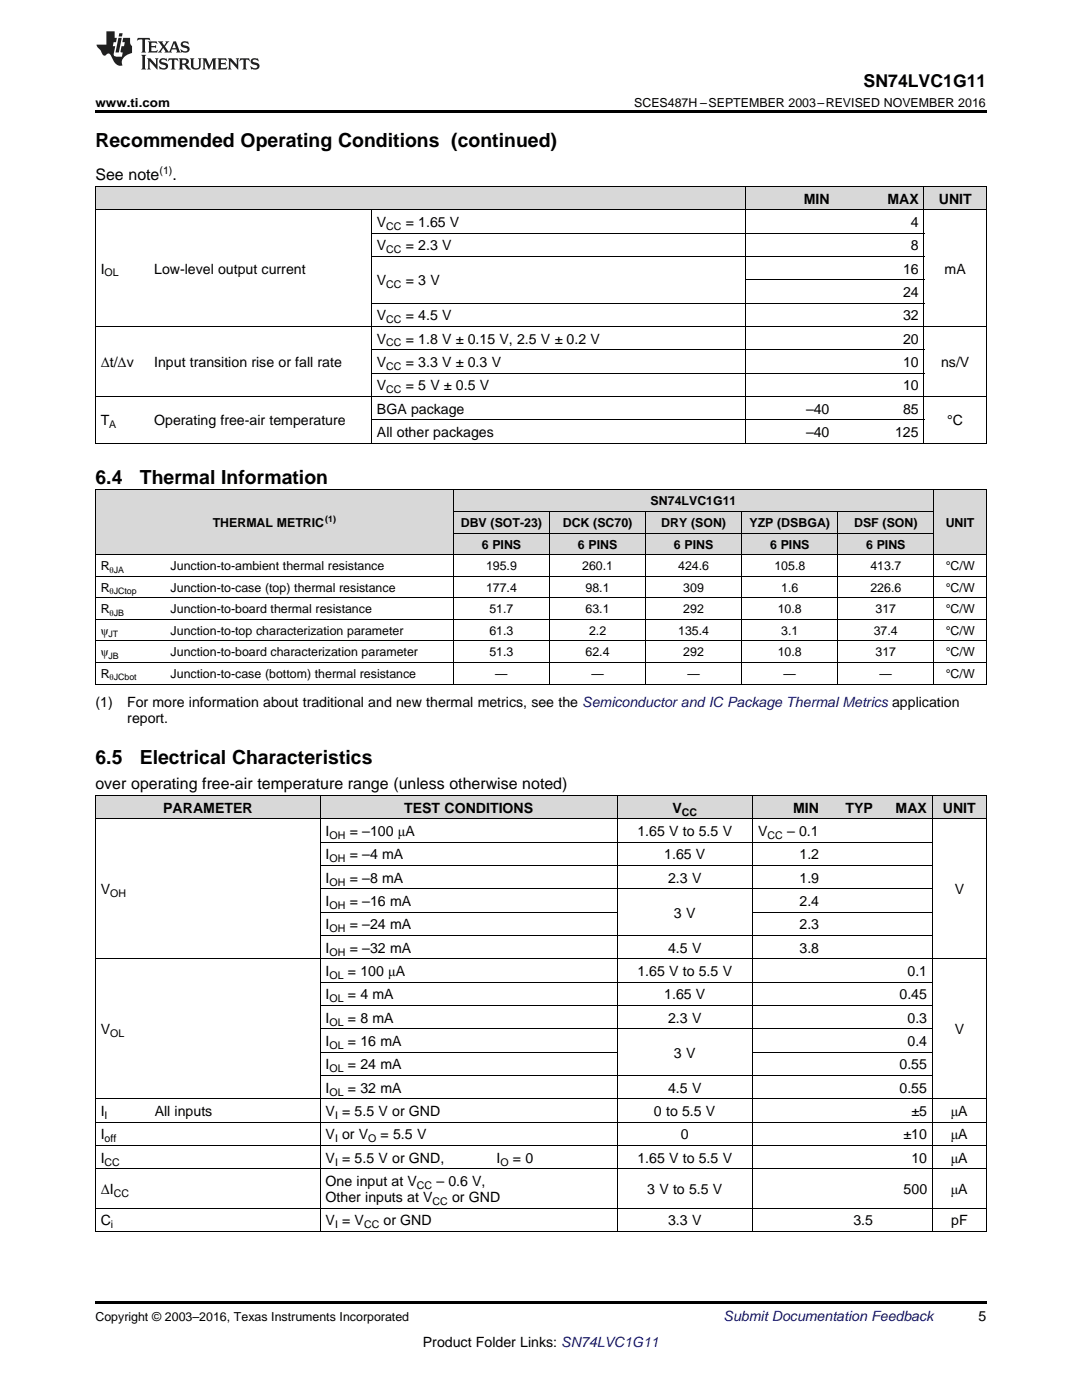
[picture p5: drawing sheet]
<svg xmlns="http://www.w3.org/2000/svg" width="216mm" height="279mm" viewBox="0 0 216 279" stroke-linecap="round" stroke-linejoin="round" font-family="sans-serif">
<defs><g id="words">
<g font-size="3.9">
<text x="19" y="29.3">Recommended Operating Conditions (continued)</text>
<text x="19" y="96.6">6.4</text>
<text x="27.9" y="96.6">Thermal Information</text>
<text x="19" y="152.4">6.5</text>
<text x="27.9" y="152.4">Electrical Characteristics</text>
</g>
<text font-size="3.5" x="172.3" y="17.3">SN74LVC1G11</text>
<g font-size="3.2">
<text x="19" y="36">See note</text>
<text x="34.4" y="36">.</text>
<text x="19" y="157.6">over operating free-air temperature range (unless otherwise noted)</text>
</g>
<g font-size="2.8">
<text x="160.4" y="40.6">MIN</text>
<text x="177.1" y="40.6">MAX</text>
<text x="187.3" y="40.6">UNIT</text>
<text x="75.2" y="45.3">V</text>
<text x="81" y="45.3">= 1.65 V</text>
<text x="181.8" y="45.3">4</text>
<text x="75.2" y="50">V</text>
<text x="81" y="50">= 2.3 V</text>
<text x="181.8" y="50">8</text>
<text x="20.1" y="54.6">I</text>
<text x="30.8" y="54.6">Low-level output current</text>
<text x="75.2" y="56.9">V</text>
<text x="81" y="56.9">= 3 V</text>
<text x="180.2" y="54.6">16</text>
<text x="180.2" y="59.3">24</text>
<text x="188.5" y="54.6">mA</text>
<text x="75.2" y="63.9">V</text>
<text x="81" y="63.9">= 4.5 V</text>
<text x="180.2" y="63.9">32</text>
<text x="75.2" y="68.6">V</text>
<text x="81" y="68.6">= 1.8 V ± 0.15 V, 2.5 V ± 0.2 V</text>
<text x="180.2" y="68.6">20</text>
<text x="20.1" y="73.2">Δt/Δv</text>
<text x="30.8" y="73.2">Input transition rise or fall rate</text>
<text x="75.2" y="73.2">V</text>
<text x="75.2" y="77.9">V</text>
<text x="81" y="73.2">= 3.3 V ± 0.3 V</text>
<text x="81" y="77.9">= 5 V ± 0.5 V</text>
<text x="180.2" y="73.2">10</text>
<text x="180.2" y="77.9">10</text>
<text x="187.8" y="73.2">ns/V</text>
<text x="75.2" y="82.5">BGA package</text>
<text x="160.8" y="82.5">–40</text>
<text x="180.2" y="82.5">85</text>
<text x="20.1" y="84.9">T</text>
<text x="30.8" y="84.9">Operating free-air temperature</text>
<text x="75.2" y="87.2">All other packages</text>
<text x="160.8" y="87.2">–40</text>
<text x="178.6" y="87.2">125</text>
<text x="189" y="84.9">°C</text>
<text x="19" y="141.1">(1)</text>
<text x="25.4" y="141.1">For more information about traditional and new thermal metrics, see the Semiconductor and IC Package Thermal Metrics application</text>
<text x="25.4" y="144.3">report.</text>
<text x="32.6" y="162.2">PARAMETER</text>
<text x="65" y="166.9">I</text>
<text x="69.8" y="166.9">= –100 μA</text>
<text x="80.6" y="162.2">TEST CONDITIONS</text>
<text x="127.2" y="166.9">1.65 V to 5.5 V</text>
<text x="134.2" y="162.2">V</text>
<text x="151.3" y="166.9">V</text>
<text x="157.1" y="166.9">– 0.1</text>
<text x="158.3" y="162.2">MIN</text>
<text x="168.7" y="162.2">TYP</text>
<text x="178.7" y="162.2">MAX</text>
<text x="188.1" y="162.2">UNIT</text>
<text x="65" y="171.5">I</text>
<text x="69.8" y="171.5">= –4 mA</text>
<text x="132.5" y="171.5">1.65 V</text>
<text x="159.5" y="171.5">1.2</text>
<text x="20.1" y="178.5">V</text>
<text x="65" y="176.2">I</text>
<text x="69.8" y="176.2">= –8 mA</text>
<text x="133.3" y="176.2">2.3 V</text>
<text x="159.5" y="176.2">1.9</text>
<text x="190.5" y="178.5">V</text>
<text x="65" y="180.8">I</text>
<text x="65" y="185.5">I</text>
<text x="69.8" y="180.8">= –16 mA</text>
<text x="69.8" y="185.5">= –24 mA</text>
<text x="134.5" y="183.2">3 V</text>
<text x="159.5" y="180.8">2.4</text>
<text x="159.5" y="185.5">2.3</text>
<text x="65" y="190.1">I</text>
<text x="69.8" y="190.1">= –32 mA</text>
<text x="133.3" y="190.1">4.5 V</text>
<text x="159.5" y="190.1">3.8</text>
<text x="65" y="194.8">I</text>
<text x="69.4" y="194.8">= 100 μA</text>
<text x="127.2" y="194.8">1.65 V to 5.5 V</text>
<text x="181.1" y="194.8">0.1</text>
<text x="65" y="199.5">I</text>
<text x="69.4" y="199.5">= 4 mA</text>
<text x="132.5" y="199.5">1.65 V</text>
<text x="179.5" y="199.5">0.45</text>
<text x="20.1" y="206.4">V</text>
<text x="65" y="204.1">I</text>
<text x="65" y="208.8">I</text>
<text x="69.4" y="204.1">= 8 mA</text>
<text x="69.4" y="208.8">= 16 mA</text>
<text x="133.3" y="204.1">2.3 V</text>
<text x="181.1" y="204.1">0.3</text>
<text x="181.1" y="208.8">0.4</text>
<text x="190.5" y="206.4">V</text>
<text x="65" y="213.4">I</text>
<text x="69.4" y="213.4">= 24 mA</text>
<text x="134.5" y="211.1">3 V</text>
<text x="179.5" y="213.4">0.55</text>
<text x="65" y="218.1">I</text>
<text x="69.4" y="218.1">= 32 mA</text>
<text x="133.3" y="218.1">4.5 V</text>
<text x="179.5" y="218.1">0.55</text>
<text x="20.1" y="222.7">I</text>
<text x="20.1" y="227.4">I</text>
<text x="30.9" y="222.7">All inputs</text>
<text x="65" y="222.7">V = 5.5 V or GND</text>
<text x="65" y="227.4">V or V</text>
<text x="76" y="227.4">= 5.5 V</text>
<text x="130.5" y="222.7">0 to 5.5 V</text>
<text x="135.9" y="227.4">0</text>
<text x="180.3" y="227.4">±10</text>
<text x="181.9" y="222.7">±5</text>
<text x="189.7" y="222.7">μA</text>
<text x="189.7" y="227.4">μA</text>
<text x="20.1" y="232.1">I</text>
<text x="65" y="232.1">V = 5.5 V or GND,</text>
<text x="99.1" y="232.1">I</text>
<text x="102.3" y="232.1">= 0</text>
<text x="127.2" y="232.1">1.65 V to 5.5 V</text>
<text x="181.9" y="232.1">10</text>
<text x="189.7" y="232.1">μA</text>
<text x="20.1" y="238.3">ΔI</text>
<text x="65" y="236.7">One input at V</text>
<text x="65" y="239.9">Other inputs at V</text>
<text x="87.1" y="236.7">– 0.6 V,</text>
<text x="90.2" y="239.9">or GND</text>
<text x="129.2" y="238.3">3 V to 5.5 V</text>
<text x="180.3" y="238.3">500</text>
<text x="189.7" y="238.3">μA</text>
<text x="20.1" y="244.5">C</text>
<text x="65" y="244.5">V = V</text>
<text x="76.5" y="244.5">or GND</text>
<text x="133.3" y="244.5">3.3 V</text>
<text x="170.3" y="244.5">3.5</text>
<text x="189.8" y="244.5">pF</text>
<text x="195.3" y="263.6">5</text>
<text x="84.4" y="268.9">Product Folder Links: SN74LVC1G11</text>
</g>
<text font-size="2.8" fill="#0000c8" x="144.4" y="263.6">Submit Documentation Feedback</text>
<g font-size="2.5">
<text x="19" y="21.4">www.ti.com</text>
<text x="126.5" y="21.4">SCES487H –SEPTEMBER 2003–REVISED NOVEMBER 2016</text>
<text x="129.8" y="100.9">SN74LVC1G11</text>
<text x="42.4" y="105.2">THERMAL METRIC</text>
<text x="91.9" y="105.2">DBV (SOT-23)</text>
<text x="112.3" y="105.2">DCK (SC70)</text>
<text x="131.9" y="105.2">DRY (SON)</text>
<text x="149.5" y="105.2">YZP (DSBGA)</text>
<text x="170.4" y="105.2">DSF (SON)</text>
<text x="188.7" y="105.2">UNIT</text>
<text x="20.1" y="113.8">R</text>
<text x="34" y="113.8">Junction-to-ambient thermal resistance</text>
<text x="96.1" y="109.5">6 PINS</text>
<text x="97" y="113.8">195.9</text>
<text x="115.3" y="109.5">6 PINS</text>
<text x="116.2" y="113.8">260.1</text>
<text x="134.5" y="109.5">6 PINS</text>
<text x="135.3" y="113.8">424.6</text>
<text x="153.7" y="109.5">6 PINS</text>
<text x="154.5" y="113.8">105.8</text>
<text x="172.8" y="109.5">6 PINS</text>
<text x="173.7" y="113.8">413.7</text>
<text x="188.7" y="113.8">°C/W</text>
<text x="20.1" y="118.1">R</text>
<text x="34" y="118.1">Junction-to-case (top) thermal resistance</text>
<text x="97" y="118.1">177.4</text>
<text x="116.8" y="118.1">98.1</text>
<text x="136.3" y="118.1">309</text>
<text x="155.9" y="118.1">1.6</text>
<text x="173.7" y="118.1">226.6</text>
<text x="188.7" y="118.1">°C/W</text>
<text x="20.1" y="122.4">R</text>
<text x="34" y="122.4">Junction-to-board thermal resistance</text>
<text x="97.6" y="122.4">51.7</text>
<text x="116.8" y="122.4">63.1</text>
<text x="136.3" y="122.4">292</text>
<text x="155.2" y="122.4">10.8</text>
<text x="174.7" y="122.4">317</text>
<text x="188.7" y="122.4">°C/W</text>
<text x="20.1" y="126.7">ψ</text>
<text x="20.1" y="131">ψ</text>
<text x="34" y="126.7">Junction-to-top characterization parameter</text>
<text x="34" y="131">Junction-to-board characterization parameter</text>
<text x="97.6" y="126.7">61.3</text>
<text x="97.6" y="131">51.3</text>
<text x="116.8" y="131">62.4</text>
<text x="117.5" y="126.7">2.2</text>
<text x="135.3" y="126.7">135.4</text>
<text x="136.3" y="131">292</text>
<text x="155.2" y="131">10.8</text>
<text x="155.9" y="126.7">3.1</text>
<text x="174.3" y="126.7">37.4</text>
<text x="174.7" y="131">317</text>
<text x="188.7" y="126.7">°C/W</text>
<text x="188.7" y="131">°C/W</text>
<text x="20.1" y="135.3">R</text>
<text x="34" y="135.3">Junction-to-case (bottom) thermal resistance</text>
<text x="98.8" y="135.3">—</text>
<text x="118" y="135.3">—</text>
<text x="137.2" y="135.3">—</text>
<text x="156.4" y="135.3">—</text>
<text x="175.5" y="135.3">—</text>
<text x="188.7" y="135.3">°C/W</text>
<text x="19" y="263.6">Copyright © 2003–2016, Texas Instruments Incorporated</text>
</g>
<g font-size="2.1">
<text x="31.8" y="34.7">(1)</text>
<text x="77.1" y="45.9">CC</text>
<text x="77.1" y="50.5">CC</text>
<text x="20.9" y="55.2">OL</text>
<text x="77.1" y="57.5">CC</text>
<text x="77.1" y="64.5">CC</text>
<text x="77.1" y="69.1">CC</text>
<text x="77.1" y="73.8">CC</text>
<text x="77.1" y="78.5">CC</text>
<text x="21.8" y="85.4">A</text>
<text x="65.8" y="167.4">OH</text>
<text x="136" y="162.8">CC</text>
<text x="153.2" y="167.4">CC</text>
<text x="65.8" y="172.1">OH</text>
<text x="22" y="179.1">OH</text>
<text x="65.8" y="176.7">OH</text>
<text x="65.8" y="181.4">OH</text>
<text x="65.8" y="186.1">OH</text>
<text x="65.8" y="190.7">OH</text>
<text x="65.8" y="195.4">OL</text>
<text x="65.8" y="200">OL</text>
<text x="22" y="207">OL</text>
<text x="65.8" y="204.7">OL</text>
<text x="65.8" y="209.3">OL</text>
<text x="65.8" y="214">OL</text>
<text x="65.8" y="218.7">OL</text>
<text x="20.9" y="223.3">I</text>
<text x="20.9" y="228">off</text>
<text x="66.9" y="223.3">I</text>
<text x="66.9" y="228">I</text>
<text x="73.5" y="228">O</text>
<text x="20.9" y="232.6">CC</text>
<text x="66.9" y="232.6">I</text>
<text x="99.9" y="232.6">O</text>
<text x="22.7" y="238.9">CC</text>
<text x="83.2" y="237.3">CC</text>
<text x="22.1" y="245.1">i</text>
<text x="66.9" y="245.1">I</text>
<text x="72.6" y="245.1">CC</text>
<text x="86.3" y="240.5">CC</text>
</g>
<g font-size="1.8">
<text x="64.9" y="104.2">(1)</text>
<text x="21.9" y="114.3">θJA</text>
<text x="21.9" y="118.6">θJCtop</text>
<text x="21.9" y="122.9">θJB</text>
<text x="21.6" y="127.2">JT</text>
<text x="21.6" y="131.5">JB</text>
<text x="21.9" y="135.8">θJCbot</text>
</g>
</g></defs>
<g fill="#d8d8d8">
<path d="M19 158.8h10.8v4.7h-10.8z"/>
<path d="M29.8 158.8h34.1v4.7h-34.1z"/>
<path d="M63.9 158.8h34.1v4.7h-34.1z"/>
<path d="M98 158.8h25.2v4.7h-25.2z"/>
<path d="M123.2 158.8h26.9v4.7h-26.9z"/>
<path d="M150.1 158.8h14.4v4.7h-14.4z"/>
<path d="M164.5 158.8h10.8v4.7h-10.8z"/>
<path d="M175.3 158.8h10.8v4.7h-10.8z"/>
<path d="M186.1 158.8h10.7v4.7h-10.7z"/>
<path d="M19 97.8h14v12.9h-14z"/>
<path d="M33 97.8h57.5v12.9h-57.5z"/>
<path d="M186.4 97.8h10.4v12.9h-10.4z"/>
<path d="M90.5 106.4h19.2v4.3h-19.2z"/>
<path d="M109.7 106.4h19.1v4.3h-19.1z"/>
<path d="M128.8 106.4h19.2v4.3h-19.2z"/>
<path d="M148 106.4h19.2v4.3h-19.2z"/>
<path d="M167.2 106.4h19.2v4.3h-19.2z"/>
<path d="M90.5 102.1h19.2v4.3h-19.2z"/>
<path d="M109.7 102.1h19.1v4.3h-19.1z"/>
<path d="M128.8 102.1h19.2v4.3h-19.2z"/>
<path d="M148 102.1h19.2v4.3h-19.2z"/>
<path d="M167.2 102.1h19.2v4.3h-19.2z"/>
<path d="M90.5 97.8h19.2v4.3h-19.2z"/>
<path d="M109.7 97.8h19.1v4.3h-19.1z"/>
<path d="M128.8 97.8h19.2v4.3h-19.2z"/>
<path d="M148 97.8h19.2v4.3h-19.2z"/>
<path d="M167.2 97.8h19.2v4.3h-19.2z"/>
<path d="M19 37.3h10.7v4.6h-10.7z"/>
<path d="M29.7 37.3h44.5v4.6h-44.5z"/>
<path d="M74.2 37.3h74.6v4.6h-74.6z"/>
<path d="M148.8 37.3h17.8v4.6h-17.8z"/>
<path d="M166.6 37.3h17.8v4.6h-17.8z"/>
<path d="M184.4 37.3h12.4v4.6h-12.4z"/>
</g>
<g fill="#000">
<path d="M19 22h177.8v.5h-177.8zM19 88.4l.2 .1zM74 88.4l.2 .1zM148.7 88.4l.1 .1zM166.5 88.4l.1 .1zM184.3 88.4l.1 .1zM196.7 88.4l.1 .1zM19 136.5l.2 .1zM90.4 136.5l.1 .1zM109.6 136.5l.1 .1zM128.7 136.5l.1 .1zM147.9 136.5l.1 .1z"/>
<path d="M167.1 136.5l.1 .1zM186.3 136.5l.1 .1zM196.7 136.5l.1 .1zM19 245.8h.2zM63.8 245.8h.1zM97.9 245.8h.1zM123.1 245.8h.1zM150 245.8h.1zM185.9 245.8h.2zM196.7 245.8h.1zM19 259.7h177.8v.5h-177.8z"/>
</g>
<g fill="none" stroke="#000" stroke-width=".2">
<path d="M19 37.2h177.8v51.3M19.1 37.2v51.3M148.8 37.2v51.3M184.3 37.2v51.3M19 41.9h177.8M74.1 41.9v46.6M74.2 51.2h110.2M74.2 46.5h110.2M148.8 55.8h35.6M19 79.1h177.8M19 65.1h177.8M74.2 74.5h110.2"/>
<path d="M74.2 69.8h110.2M74.2 60.5h110.2M19 97.8h177.8M19 88.4h177.8M19.1 97.8v38.8M74.2 83.8h110.2M90.4 97.8v38.8M186.3 97.8v38.8M196.8 97.8v38.8M19 119.3h177.8M19 115h177.8M19 110.7h177.8"/>
<path d="M90.5 106.4h95.8M90.5 102.1h95.8M109.6 102.1v34.5M128.8 102.1v34.5M148 102.1v34.5M167.1 102.1v34.5M19 136.5h177.8M19 132.2h177.8M19 127.9h177.8M19 123.6h177.8M19 158.8h177.8M19.1 158.8v87"/>
<path d="M63.9 158.8v87M123.1 158.8v87M150.1 158.8v87M186 158.8v87M196.8 158.8v87M19 163.4h177.8M63.9 177.4h122.2M63.9 172.7h122.2M63.9 168.1h122.2M19 191.4h177.8M63.9 196h122.2M63.9 186.7h122.2"/>
<path d="M63.9 182.1h59.3M150.1 182.1h36M19 219.3h177.8M63.9 214.6h122.2M63.9 210h59.3M63.9 205.3h122.2M63.9 200.7h122.2M150.1 210h36M19 233.3h177.8M19 228.6h177.8M19 224h177.8M19 245.8h177.8"/>
<path d="M19 241.1h177.8"/>
</g>
<g fill="#231f20">
<path d="M27.5 7.6l-.1 .5 .4-.2h.6v.1v2.1l-.2 .4h1l-.3-.4v-2.1l.1-.1h.5l.5 .2-.2-.5zM29.5 8.3l.2 .3v1.5l-.2 .4h1.8l.2-.6a1.04 1.04 0 0 1-1.3 .2v-.7h.6l.3 .2v-.6l-.3 .2h-.6v-.6l.8-.1 .4 .3-.2-.5zM31.5 8.3l.9 1.1-.9 1.1h.8l-.2-.2 .5-.7 .4 .7-.2 .2h1.5l-.1-.2 .1-.4h.9l.1 .4-.2 .2h1l-.3-.3-.7-1.9h-.5l-.9 2-.8-1 .9-1h-.8l.1 .3-.3 .5-.4-.6 .2-.2zM34.7 8.6l.4 1h-.7zM36.3 8.4a.63 .63 0 0 0-.2 .7 .63 .63 0 0 0 .6 .4l.6 .2 .1 .2a.75 .75 0 0 1-.7 .4 .75 .75 0 0 1-.6-.5l.1 .7 .1-.1a1.11 1.11 0 0 0 1.5-.6 1.13 1.13 0 0 0-1.2-.8l-.1-.4a1.04 1.04 0 0 1 1.2 .2l-.2-.5-.1 .1-.5-.2zM28.2 10.9l.2 .4v2.2l-.2 .4h1l-.3-.4v-2.2l.3-.4zM29.3 11.6l.3 .4v1.5l-.3 .4h.8l-.2-.4v-1.3l1.5 1.7v-1.9l.2-.4h-.7l.2 .4v.9l-1.1-1.3zM32 11.8a.62 .62 0 0 0-.2 .7 .62 .62 0 0 0 .6 .4l.6 .1 .1 .3a.76 .76 0 0 1-.7 .3 .76 .76 0 0 1-.6-.4l.1 .7 .1-.1a1.11 1.11 0 0 0 1.5-.6 1.13 1.13 0 0 0-1.2-.8l-.1-.4a1.04 1.04 0 0 1 1.2 .2l-.2-.6-.1 .1-.5-.1zM33.7 11.6l-.2 .6a.61 .61 0 0 1 .8-.3v1.6l-.2 .4h.9l-.2-.4v-1.6a.63 .63 0 0 1 .8 .3l-.2-.6zM35.6 11.6l.3 .4v1.5l-.3 .4h1l-.2-.2v-.8l.5 .2a.76 .76 0 0 0 1.2 .7l-1-1a.58 .58 0 0 0 .6-.5 .58 .58 0 0 0-.5-.6zM36.4 11.9h.1a.45 .45 0 0 1 .5 .1 .45 .45 0 0 1 .1 .5l-.7 .2zM37.9 11.6l.2 .2a2.17 2.17 0 0 0 .3 1.9 .99 .99 0 0 0 1.6-.6v-1.1l.2-.4h-.7l.2 .2a1.92 1.92 0 0 1-.2 1.8 .6 .6 0 0 1-.9-.5v-1.1l.2-.4zM40.4 11.6l.2 .4v1.5l-.2 .4h.7l-.2-.4v-1.4l.8 1.8 .8-1.8v1.4l-.2 .4h.9l-.2-.4v-1.5l.2-.4h-.8l-.6 1.5-.6-1.5zM43.4 11.6l.2 .4v1.5l-.2 .4h1.8l.2-.6a1.04 1.04 0 0 1-1.3 .1v-.6h.5l.4 .2v-.6l-.4 .2h-.5v-.7h.8l.3 .3-.1-.6zM45.5 11.6l.2 .4v1.5l-.2 .4h.7l-.2-.4v-1.3l1.5 1.7v-1.9l.2-.4h-.7l.2 .4v.9l-1.1-1.3zM47.9 11.6l-.1 .6a.61 .61 0 0 1 .8-.3v1.6l-.3 .4h1l-.3-.4 .1-1.6a.63 .63 0 0 1 .7 .3l-.1-.6zM50.2 11.8a.62 .62 0 0 0-.2 .7 .62 .62 0 0 0 .6 .4l.6 .1 .2 .3a.76 .76 0 0 1-.8 .3 .76 .76 0 0 1-.6-.4l.1 .7 .2-.1a1.11 1.11 0 0 0 1.5-.6 1.13 1.13 0 0 0-1.3-.8l-.1-.4a1.04 1.04 0 0 1 1.2 .2l-.1-.6-.2 .1-.5-.1z"/>
<path d="M21.2 6.3v2.6h-1.9l.1 .4 .7 .9a.91 .91 0 0 0 1 .8 .56 .56 0 0 1 .5-.3 .56 .56 0 0 1 .5 .3l.4 .8a1.53 1.53 0 0 0 1.9 1.2 1.54 1.54 0 0 1 1-2.1l.9-.3v-1.4a1.52 1.52 0 0 1-.3-1.6h-1.4l-.2 .8h.5l-.2 .8h-.4l-.2 1v.2l.4 .1-.2 .8a1.93 1.93 0 0 1-1.6-.3l.3-1.8h-.5l.2-.8h.4l.2-.8h-.4v-1.3zM23.6 7.6l-.6 2.9h.7l.6-2.9zM23.8 6.6l-.1 .7h.6l.2-.7z"/>
</g>
<use href="#words"/>
</svg>
